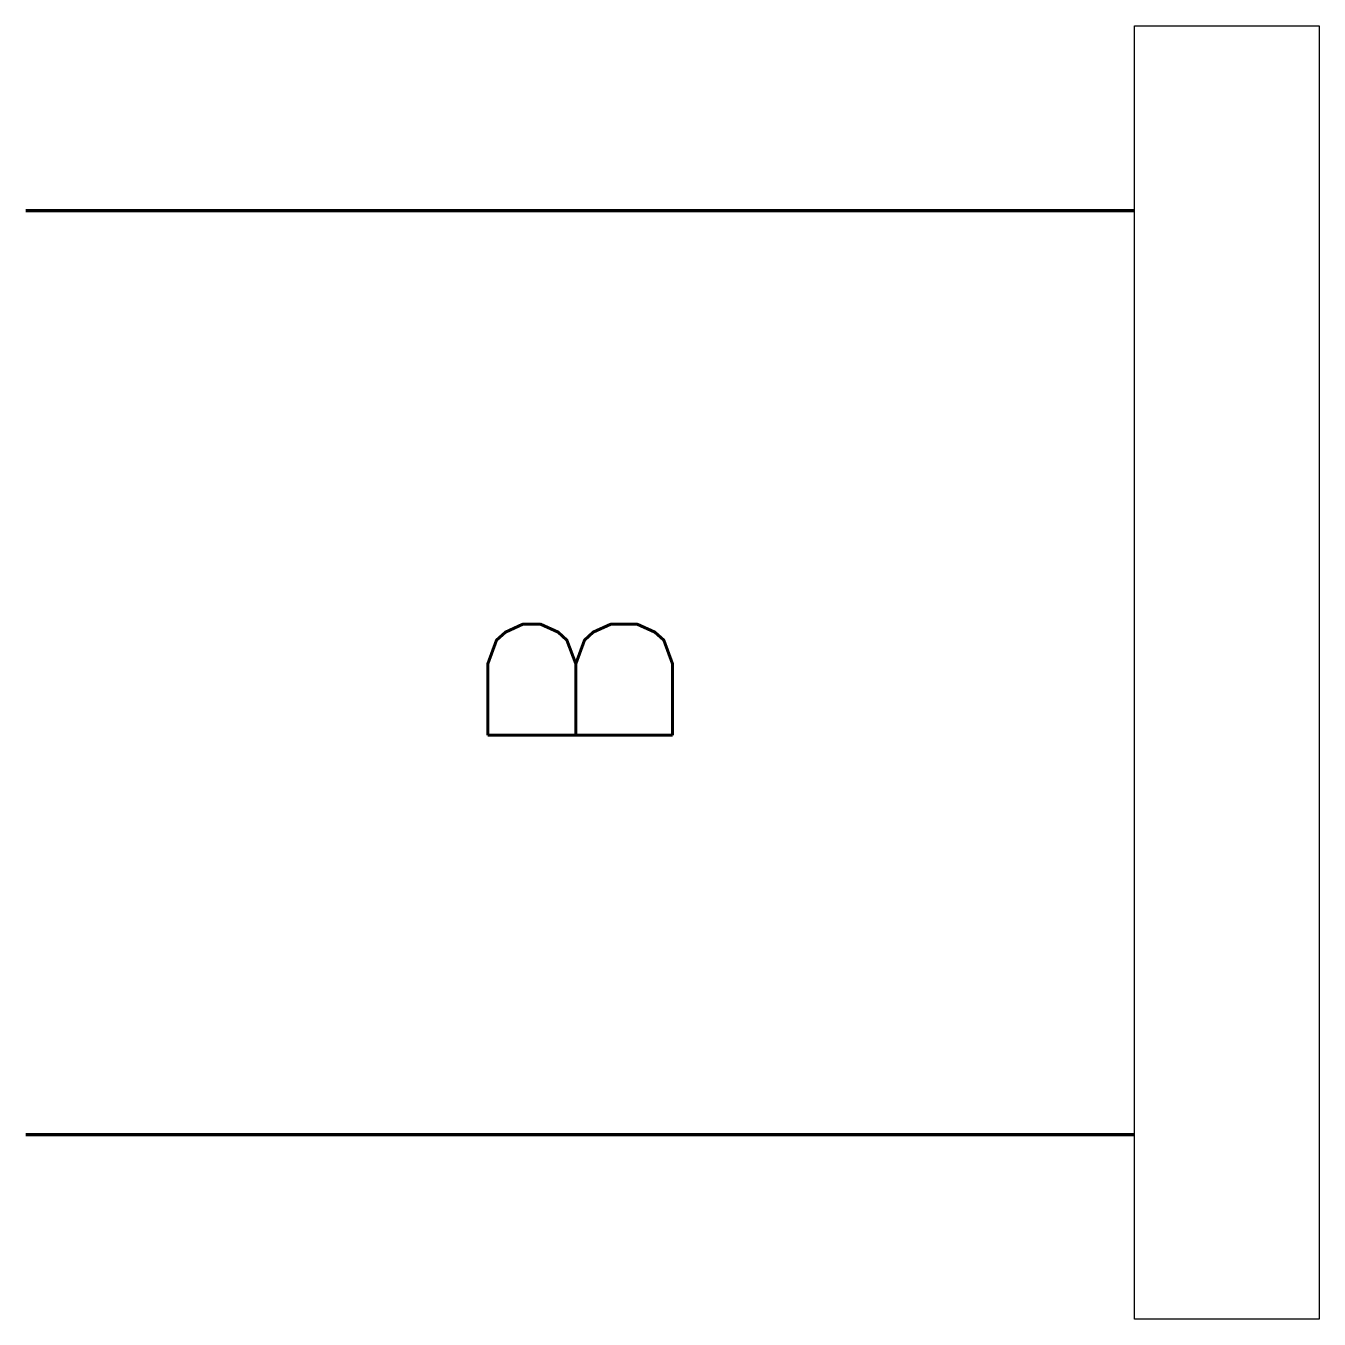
# Model space of a CAD drawing. Header units: millimetres. Extents: x 210 to 224, y 188 to 202.
import ezdxf
from ezdxf.enums import TextEntityAlignment as Align

# ---------------------------------------------------------------- set-up
doc = ezdxf.new("R2010")
doc.units = ezdxf.units.MM
doc.header["$MEASUREMENT"] = 0
doc.layers.get('0').update_dxf_attribs({"linetype": 'CONTINUOUS'})
doc.styles.add('ROMANS', font='romans')

msp = doc.modelspace()

# ---------------------------------------------------------------- linework, layer by layer
at = {"color": 7, "lineweight": 80}
for p, q in [((210, 200), (222, 200)), ((210, 190), (222, 190))]:
    msp.add_line(p, q, dxfattribs=at)
at = {"color": 7}
msp.add_line((222, 190), (222, 200), dxfattribs=at)
msp.add_lwpolyline([(222, 188), (222, 202), (224, 202), (224, 188)], close=True, dxfattribs=at)

# ---------------------------------------------------------------- texts
at = {"color": 4, "style": 'ROMANS'}
msp.add_attdef('B', text='', height=2, rotation=90, dxfattribs=at).set_placement((216, 194.88), align=Align.MIDDLE_CENTER)

doc.saveas('drawing.dxf')
